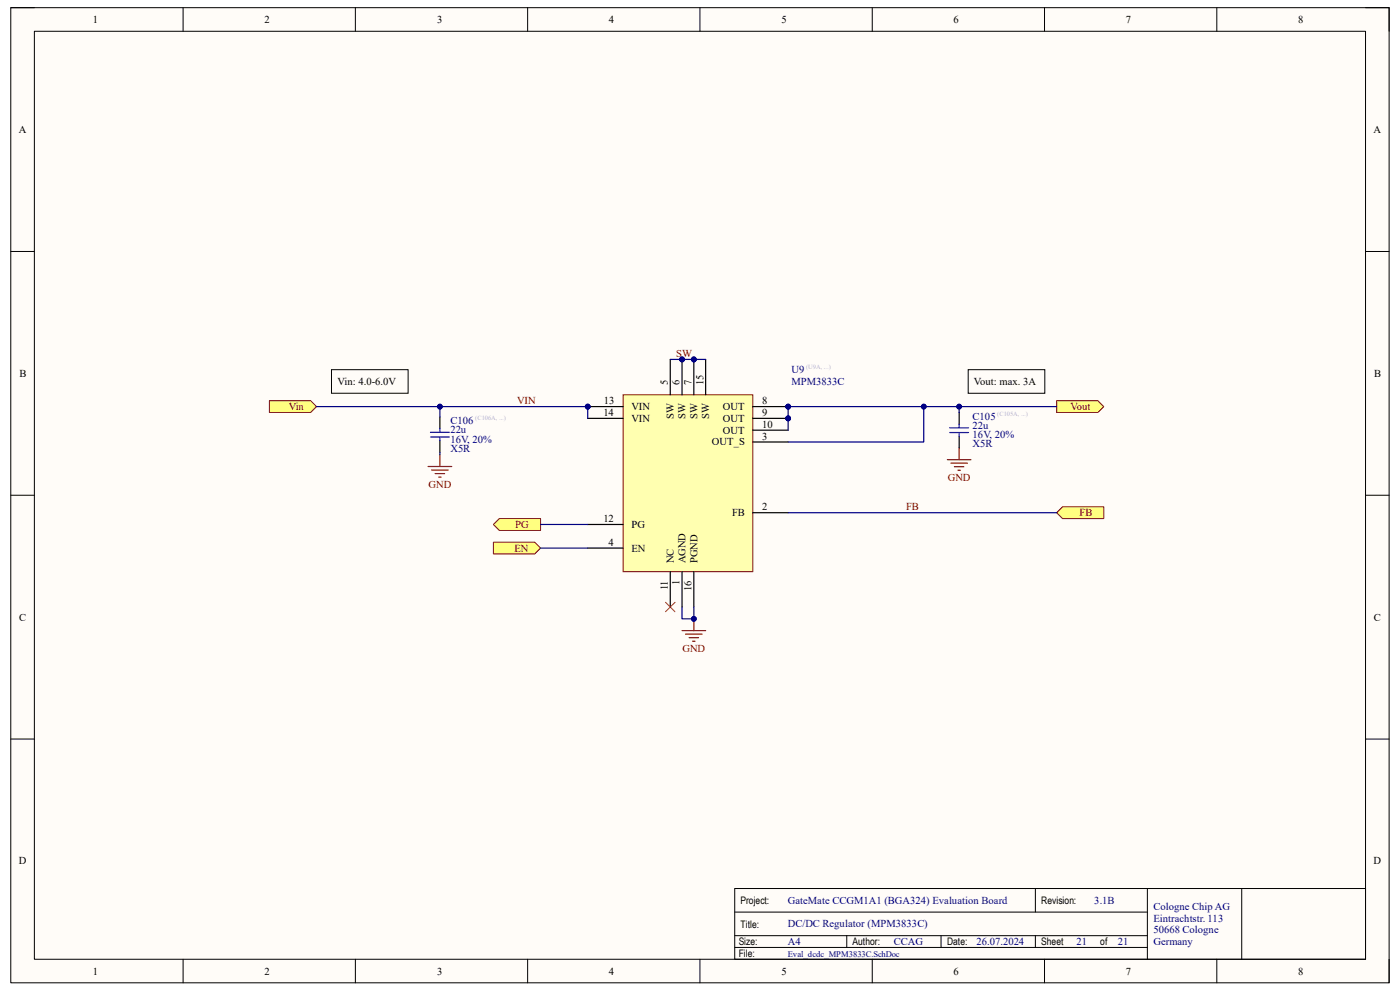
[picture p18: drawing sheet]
<svg xmlns="http://www.w3.org/2000/svg" width="297mm" height="210mm" viewBox="0 0 297 210" stroke-linecap="round" stroke-linejoin="round" font-family="sans-serif">
<defs><g id="words">
<g font-size="2.2">
<text x="19.7" y="4.9">1</text>
<text x="56.1" y="4.9">2</text>
<text x="92.7" y="4.9">3</text>
<text x="129.2" y="4.9">4</text>
<text x="165.8" y="4.9">5</text>
<text x="202.3" y="4.9">6</text>
<text x="238.8" y="4.9">7</text>
<text x="275.4" y="4.9">8</text>
<text x="4" y="28.2">A</text>
<text x="291.4" y="28.2">A</text>
<text x="4.1" y="80">B</text>
<text x="71.6" y="81.7">Vin: 4.0-6.0V</text>
<text x="141.7" y="81.7" transform="rotate(-90 141.7 81.7)">5</text>
<text x="144.2" y="81.7" transform="rotate(-90 144.2 81.7)">6</text>
<text x="146.7" y="81.7" transform="rotate(-90 146.7 81.7)">7</text>
<text x="149.2" y="81.7" transform="rotate(-90 149.2 81.7)">15</text>
<text x="206.6" y="81.7">Vout: max. 3A</text>
<text x="291.5" y="80">B</text>
<text x="128" y="88.3">14</text>
<text x="128.1" y="85.8">13</text>
<text x="133.9" y="87">VIN</text>
<text x="133.9" y="89.5">VIN</text>
<text x="143" y="88.9" transform="rotate(-90 143 88.9)">SW</text>
<text x="145.5" y="88.9" transform="rotate(-90 145.5 88.9)">SW</text>
<text x="148" y="88.9" transform="rotate(-90 148 88.9)">SW</text>
<text x="150.5" y="88.9" transform="rotate(-90 150.5 88.9)">SW</text>
<text x="153.4" y="87">OUT</text>
<text x="153.4" y="89.5">OUT</text>
<text x="161.7" y="85.8">8</text>
<text x="161.7" y="88.3">9</text>
<text x="151" y="94.5">OUT_S</text>
<text x="153.4" y="92">OUT</text>
<text x="161.7" y="90.8">10</text>
<text x="161.7" y="93.3">3</text>
<text x="128" y="110.7">12</text>
<text x="133.9" y="112">PG</text>
<text x="155.3" y="109.5">FB</text>
<text x="161.7" y="108.2">2</text>
<text x="129.1" y="115.8">4</text>
<text x="133.9" y="117">EN</text>
<text x="143" y="119.5" transform="rotate(-90 143 119.5)">NC</text>
<text x="145.5" y="119.5" transform="rotate(-90 145.5 119.5)">AGND</text>
<text x="148" y="119.5" transform="rotate(-90 148 119.5)">PGND</text>
<text x="141.7" y="125.3" transform="rotate(-90 141.7 125.3)">11</text>
<text x="144.2" y="124.1" transform="rotate(-90 144.2 124.1)">1</text>
<text x="146.7" y="125.4" transform="rotate(-90 146.7 125.4)">16</text>
<text x="4.1" y="131.7">C</text>
<text x="291.5" y="131.7">C</text>
<text x="4" y="183.4">D</text>
<text x="291.4" y="183.4">D</text>
<text x="157.1" y="191.8">Project:</text>
<text x="220.9" y="191.8">Revision:</text>
<text x="157.1" y="196.8">Title:</text>
<text x="156.7" y="203">File:</text>
<text x="156.7" y="200.6">Size:</text>
<text x="180.9" y="200.5">Author:</text>
<text x="200.9" y="200.5">Date:</text>
<text x="220.9" y="200.5">Sheet</text>
<text x="233.4" y="200.5">of</text>
<text x="19.7" y="206.8">1</text>
<text x="56.1" y="206.8">2</text>
<text x="92.7" y="206.8">3</text>
<text x="129.2" y="206.8">4</text>
<text x="165.8" y="206.8">5</text>
<text x="202.3" y="206.8">6</text>
<text x="238.8" y="206.8">7</text>
<text x="275.4" y="206.8">8</text>
</g>
<g font-size="2.2" fill="#800000">
<text x="143.4" y="75.7">SW</text>
<text x="61.3" y="87">Vin</text>
<text x="109.7" y="85.8">VIN</text>
<text x="227.1" y="87">Vout</text>
<text x="90.9" y="103.5">GND</text>
<text x="201.1" y="102">GND</text>
<text x="109.3" y="112">PG</text>
<text x="192.2" y="108.2">FB</text>
<text x="229" y="109.5">FB</text>
<text x="109.2" y="117">EN</text>
<text x="144.8" y="138.3">GND</text>
</g>
<g font-size="2.2" fill="#000080">
<text x="167.9" y="79.2">U9</text>
<text x="167.9" y="81.7">MPM3833C</text>
<text x="206.3" y="89">C105</text>
<text x="95.5" y="93.9">16V, 20%</text>
<text x="95.5" y="95.9">X5R</text>
<text x="95.5" y="90">C106</text>
<text x="95.5" y="91.9">22u</text>
<text x="206.3" y="93">16V, 20%</text>
<text x="206.3" y="94.9">X5R</text>
<text x="206.3" y="91">22u</text>
<text x="167.1" y="191.7">GateMate CCGM1A1 (BGA324) Evaluation Board</text>
<text x="232.2" y="191.7">3.1B</text>
<text x="167.1" y="196.7">DC/DC Regulator (MPM3833C)</text>
<text x="244.7" y="193">Cologne Chip AG</text>
<text x="244.7" y="195.5">Eintrachtstr. 113</text>
<text x="244.7" y="198">50668 Cologne</text>
<text x="167.1" y="200.5">A4</text>
<text x="189.7" y="200.5">CCAG</text>
<text x="207.1" y="200.5">26.07.2024</text>
<text x="228.4" y="200.5">21</text>
<text x="237.2" y="200.5">21</text>
<text x="244.7" y="200.5">Germany</text>
</g>
<text font-size="1.8" fill="#000080" x="167.1" y="203.1">Eval_dcdc_MPM3833C.SchDoc</text>
<g font-size="1.4" fill="#b2b0d4">
<text x="171" y="78.4">(U9A, ...)</text>
<text x="100.8" y="89.2">(C106A, ...)</text>
<text x="211.6" y="88.2">(C105A, ...)</text>
</g>
</g></defs>
<path d="M2.3 1.6h292.4v206.9h-292.4z" fill-rule="evenodd" fill="#fffcf8"/>
<path d="M2.3 1.6h292.4v206.9h-292.4z" fill="none" stroke="#000" stroke-width=".21"/>
<path d="M7.3 6.6h282.4v196.9h-282.4z" fill-rule="evenodd" fill="#fffcf8"/>
<g fill="none" stroke="#000" stroke-width=".21">
<path d="M2.3 1.6h5M7.3 6.6h282.4v196.9h-282.4zM38.8 1.6v5M75.4 1.6v5M111.9 1.6v5M148.5 1.6v5M185 1.6v5M221.6 1.6v5M258.1 1.6v5M289.7 1.6h5v5M2.3 53.3h5M289.7 53.4h5"/>
<path d="M2.3 105.1h5M289.7 105.1h5M2.3 156.8h5M289.7 156.8h5M155.9 188.5h133.8v15h-133.8zM155.9 198.5h87.5M155.9 193.5h87.5M179.6 198.5v2.5M199.6 198.5v2.5M219.7 188.5v5M219.7 198.5v2.5M243.4 188.5v15"/>
<path d="M263.4 188.5v15M38.8 203.5v5M75.4 203.5v5M111.9 203.5v5M148.5 203.5v5M155.9 201h87.5M185 203.5v5M221.6 203.5v5M258.1 203.5v5M294.7 203.5v5"/>
</g>
<path d="M144.7 133.8h5M145.4 134.5h3.5M146.2 135.3h2M146.9 136h.5M147.2 131.3v2.5" fill="none" stroke="#800000" stroke-width=".25"/>
<circle cx="147.2" cy="131.3" r=".5" fill="#000080"/>
<circle cx="147.2" cy="131.3" r=".5" fill="none" stroke="#000080" stroke-width=".21"/>
<path d="M90.8 99h5M91.6 99.7h3.5M93.3 96.5v2.5M92.3 100.5h2M93.1 101.2h.5" fill="none" stroke="#800000" stroke-width=".25"/>
<circle cx="124.7" cy="86.3" r=".5" fill="#000080"/>
<circle cx="124.7" cy="86.3" r=".5" fill="none" stroke="#000080" stroke-width=".21"/>
<circle cx="167.2" cy="86.3" r=".5" fill="#000080"/>
<circle cx="167.2" cy="86.3" r=".5" fill="none" stroke="#000080" stroke-width=".21"/>
<circle cx="167.2" cy="88.8" r=".5" fill="#000080"/>
<circle cx="167.2" cy="88.8" r=".5" fill="none" stroke="#000080" stroke-width=".21"/>
<circle cx="144.7" cy="76.2" r=".5" fill="#000080"/>
<circle cx="144.7" cy="76.2" r=".5" fill="none" stroke="#000080" stroke-width=".21"/>
<circle cx="147.2" cy="76.2" r=".5" fill="#000080"/>
<circle cx="147.2" cy="76.2" r=".5" fill="none" stroke="#000080" stroke-width=".21"/>
<path d="M132.2 83.8h27.5v37.5h-27.5z" fill-rule="evenodd" fill="#ffffb0"/>
<path d="M132.2 83.8h27.5v37.5h-27.5z" fill="none" stroke="#800000" stroke-width=".21"/>
<path d="M124.7 86.3h7.5" fill="none" stroke="#000" stroke-width=".25"/>
<circle cx="124.7" cy="86.3" r=".5" fill="#000080"/>
<circle cx="124.7" cy="86.3" r=".5" fill="none" stroke="#000080" stroke-width=".21"/>
<path d="M124.7 88.8h7.5M159.7 86.3h7.5M124.7 116.3h7.5M124.7 111.3h7.5" fill="none" stroke="#000" stroke-width=".25"/>
<circle cx="167.2" cy="86.3" r=".5" fill="#000080"/>
<circle cx="167.2" cy="86.3" r=".5" fill="none" stroke="#000080" stroke-width=".21"/>
<path d="M159.7 88.8h7.5" fill="none" stroke="#000" stroke-width=".25"/>
<circle cx="167.2" cy="88.8" r=".5" fill="#000080"/>
<circle cx="167.2" cy="88.8" r=".5" fill="none" stroke="#000080" stroke-width=".21"/>
<path d="M142.2 76.2v7.6M144.7 76.2v7.6M159.7 91.3h7.5M159.7 93.8h7.5M159.7 108.8h7.5M144.7 121.3v7.5M147.2 121.3v7.5" fill="none" stroke="#000" stroke-width=".25"/>
<circle cx="144.7" cy="76.2" r=".5" fill="#000080"/>
<circle cx="144.7" cy="76.2" r=".5" fill="none" stroke="#000080" stroke-width=".21"/>
<path d="M147.2 76.2v7.6" fill="none" stroke="#000" stroke-width=".25"/>
<circle cx="147.2" cy="76.2" r=".5" fill="#000080"/>
<circle cx="147.2" cy="76.2" r=".5" fill="none" stroke="#000080" stroke-width=".21"/>
<path d="M149.7 76.2v7.6M142.2 121.3v7.5" fill="none" stroke="#000" stroke-width=".25"/>
<path d="M104.7 111.3l1.2-1.3h8.8v2.5h-8.8z" fill-rule="evenodd" fill="#ffff80"/>
<path d="M104.7 111.3l1.2-1.3h8.8v2.5h-8.8z" fill="none" stroke="#800000" stroke-width=".21"/>
<path d="M224.2 108.8l1.2-1.3h8.8v2.5h-8.8z" fill-rule="evenodd" fill="#ffff80"/>
<path d="M224.2 108.8l1.2-1.3h8.8v2.5h-8.8z" fill="none" stroke="#800000" stroke-width=".21"/>
<path d="M224.2 85h8.7l1.3 1.3-1.3 1.2h-8.7z" fill-rule="evenodd" fill="#ffff80"/>
<path d="M224.2 85h8.7l1.3 1.3-1.3 1.2h-8.7z" fill="none" stroke="#800000" stroke-width=".21"/>
<path d="M104.7 115h8.7l1.3 1.3-1.3 1.2h-8.7z" fill-rule="evenodd" fill="#ffff80"/>
<path d="M104.7 115h8.7l1.3 1.3-1.3 1.2h-8.7z" fill="none" stroke="#800000" stroke-width=".21"/>
<path d="M57.1 85h8.8l1.3 1.3-1.3 1.2h-8.8z" fill-rule="evenodd" fill="#ffff80"/>
<path d="M57.1 85h8.8l1.3 1.3-1.3 1.2h-8.8z" fill="none" stroke="#800000" stroke-width=".21"/>
<path d="M201 97.5h5M201.7 98.3h3.5M202.5 99h2M203.2 99.8h.5M203.5 95v2.5" fill="none" stroke="#800000" stroke-width=".25"/>
<path d="M141.2 127.8l2 2M143.2 127.8l-2 2" fill="none" stroke="#f00" stroke-width=".21"/>
<path d="M93.3 88.5v2.5M93.3 93.5v2.5M203.5 87.5v2.5M203.5 92.5v2.5" fill="none" stroke="#000" stroke-width=".25"/>
<path d="M91.3 91.7h4M91.3 92.7h4M93.3 91v.7M93.3 92.7v.8M201.5 90.8h4M201.5 91.8h4M203.5 90v.8M203.5 91.8v.7" fill="none" stroke="#00f" stroke-width=".25"/>
<path d="M70.3 78.4h16.3v5h-16.3zM205.4 78.4h16.3v5h-16.3z" fill="none" stroke="#000" stroke-width=".21"/>
<path d="M142.2 76.2h7.5M114.7 116.3h10M114.7 111.3h10" fill="none" stroke="#000080" stroke-width=".25"/>
<circle cx="144.7" cy="76.2" r=".5" fill="#000080"/>
<circle cx="144.7" cy="76.2" r=".5" fill="none" stroke="#000080" stroke-width=".21"/>
<circle cx="147.2" cy="76.2" r=".5" fill="#000080"/>
<circle cx="147.2" cy="76.2" r=".5" fill="none" stroke="#000080" stroke-width=".21"/>
<path d="M144.7 128.8v2.5h2.5v-2.5" fill="none" stroke="#000080" stroke-width=".25"/>
<circle cx="147.2" cy="131.3" r=".5" fill="#000080"/>
<circle cx="147.2" cy="131.3" r=".5" fill="none" stroke="#000080" stroke-width=".21"/>
<path d="M167.2 91.3v-5h28.8v7.5h-28.8" fill="none" stroke="#000080" stroke-width=".25"/>
<circle cx="196" cy="86.3" r=".5" fill="#000080"/>
<circle cx="196" cy="86.3" r=".5" fill="none" stroke="#000080" stroke-width=".21"/>
<circle cx="167.2" cy="86.3" r=".5" fill="#000080"/>
<circle cx="167.2" cy="86.3" r=".5" fill="none" stroke="#000080" stroke-width=".21"/>
<circle cx="167.2" cy="88.8" r=".5" fill="#000080"/>
<circle cx="167.2" cy="88.8" r=".5" fill="none" stroke="#000080" stroke-width=".21"/>
<path d="M67.2 86.3h26.1" fill="none" stroke="#000080" stroke-width=".25"/>
<circle cx="93.3" cy="86.3" r=".5" fill="#000080"/>
<circle cx="93.3" cy="86.3" r=".5" fill="none" stroke="#000080" stroke-width=".21"/>
<path d="M93.3 88.5v-2.2h31.4v2.5" fill="none" stroke="#000080" stroke-width=".25"/>
<circle cx="93.3" cy="86.3" r=".5" fill="#000080"/>
<circle cx="93.3" cy="86.3" r=".5" fill="none" stroke="#000080" stroke-width=".21"/>
<circle cx="124.7" cy="86.3" r=".5" fill="#000080"/>
<circle cx="124.7" cy="86.3" r=".5" fill="none" stroke="#000080" stroke-width=".21"/>
<path d="M93.3 96v.5M203.5 86.3v1.2" fill="none" stroke="#000080" stroke-width=".25"/>
<circle cx="203.5" cy="86.3" r=".5" fill="#000080"/>
<circle cx="203.5" cy="86.3" r=".5" fill="none" stroke="#000080" stroke-width=".21"/>
<path d="M196 86.3h28.2M167.2 108.8h57" fill="none" stroke="#000080" stroke-width=".25"/>
<circle cx="203.5" cy="86.3" r=".5" fill="#000080"/>
<circle cx="203.5" cy="86.3" r=".5" fill="none" stroke="#000080" stroke-width=".21"/>
<circle cx="196" cy="86.3" r=".5" fill="#000080"/>
<circle cx="196" cy="86.3" r=".5" fill="none" stroke="#000080" stroke-width=".21"/>
<use href="#words"/>
</svg>
